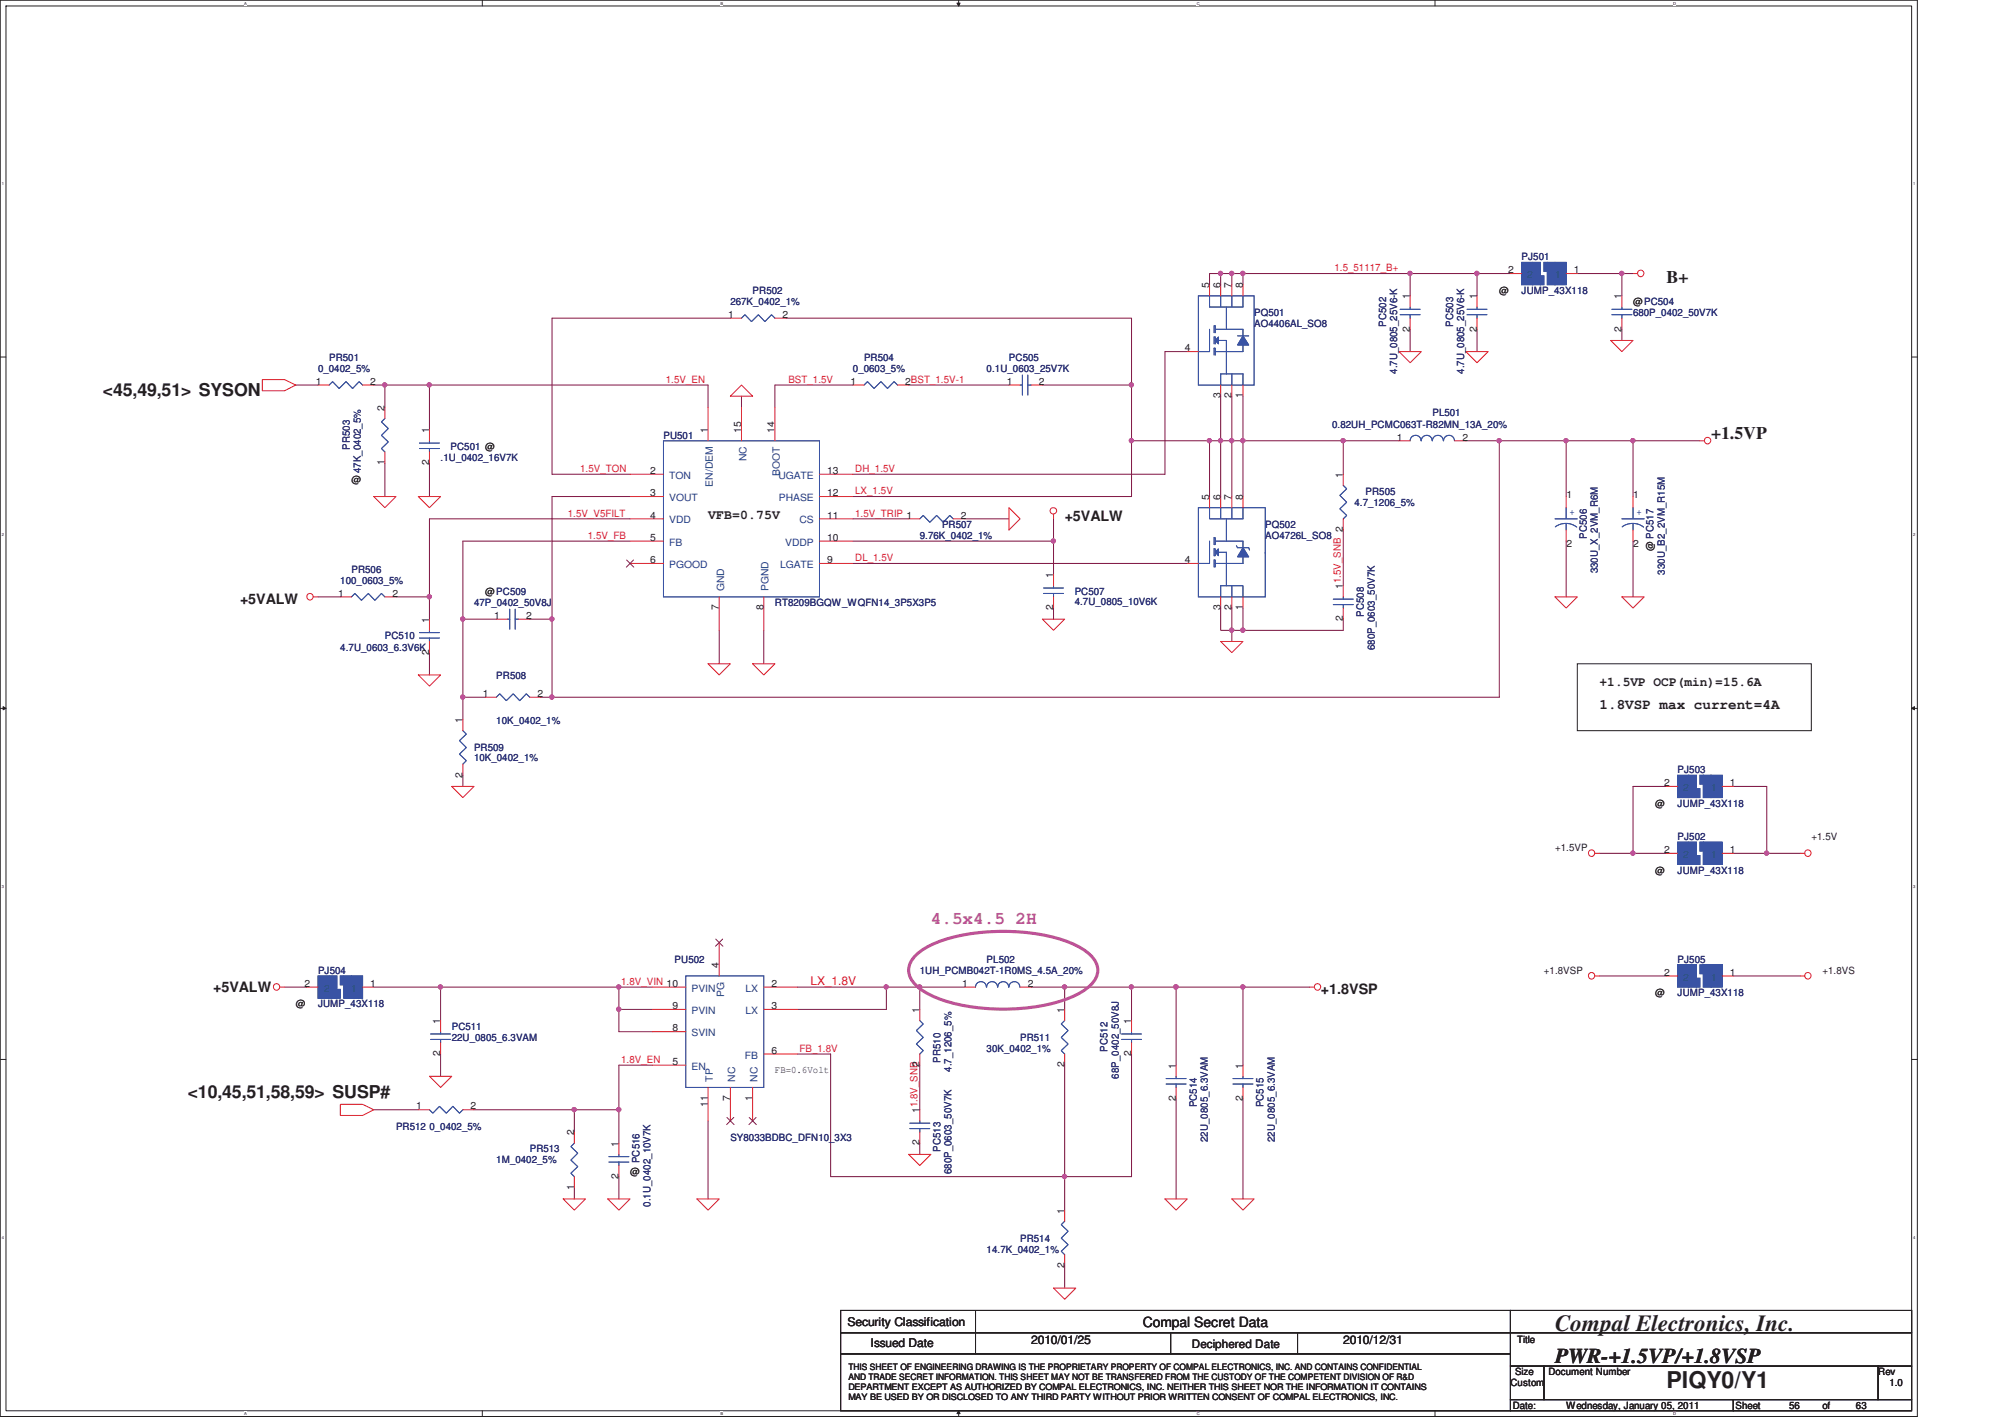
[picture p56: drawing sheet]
<svg xmlns="http://www.w3.org/2000/svg" width="297mm" height="210mm" viewBox="0 0 297 210" stroke-linecap="round" stroke-linejoin="round" font-family="sans-serif">
<defs><g id="words">
<g font-size="3.4" fill="#231f20">
<text x="230.4" y="197.1">Compal Electronics, Inc.</text>
<text x="246.9" y="205.5">PIQY0/Y1</text>
</g>
<text font-size="3.1" fill="#231f20" x="230.4" y="201.8">PWR-+1.5VP/+1.8VSP</text>
<g font-size="2.6" fill="#231f20">
<text x="246.9" y="41.9">B+</text>
<text x="15.2" y="58.6">&lt;45,49,51&gt; SYSON</text>
<text x="253.5" y="65">+1.5VP</text>
<text x="27.8" y="162.6">&lt;10,45,51,58,59&gt; SUSP#</text>
</g>
<text font-size="2.6" fill="#b9529f" x="137.9" y="136.8">4.5x4.5 2H</text>
<g font-size="2.1" fill="#231f20">
<text x="157.7" y="77.2">+5VALW</text>
<text x="35.6" y="89.4">+5VALW</text>
<text x="237" y="105">1.8VSP max current=4A</text>
<text x="31.6" y="146.9">+5VALW</text>
<text x="195.7" y="147.2">+1.8VSP</text>
<text x="169.3" y="196.5">Compal Secret Data</text>
</g>
<g font-size="1.9" fill="#231f20">
<text x="104.9" y="76.8">VFB=0.75V</text>
<text x="237" y="101.6">+1.5VP OCP(min)=15.6A</text>
</g>
<text font-size="1.8" fill="#ed2024" x="120.1" y="145.8">LX_1.8V</text>
<g font-size="1.8" fill="#231f20">
<text x="125.6" y="196.3">Security Classification</text>
<text x="129" y="199.5">Issued Date</text>
<text x="152.8" y="199">2010/01/25</text>
<text x="199" y="199">2010/12/31</text>
</g>
<text font-size="1.7" fill="#231f20" x="176.6" y="199.6">Deciphered Date</text>
<g font-size="1.5" fill="#ed2024">
<text x="197.7" y="40.2">1.5_51117_B+</text>
<text x="98.6" y="56.7">1.5V_EN</text>
<text x="116.8" y="56.7">BST_1.5V</text>
<text x="85.9" y="69.9">1.5V_TON</text>
<text x="126.7" y="69.9">DH_1.5V</text>
<text x="84.1" y="76.5">1.5V_V5FILT</text>
<text x="126.7" y="76.5">1.5V_TRIP 1</text>
<text x="126.7" y="73.2">LX_1.5V</text>
<text x="87.1" y="79.8">1.5V_FB</text>
<text x="126.7" y="83.1">DL_1.5V</text>
<text x="92" y="145.8">1.8V_VIN 10</text>
<text x="118.4" y="155.7">FB_1.8V</text>
<text x="92" y="157.4">1.8V_EN</text>
</g>
<g font-size="1.5" fill="#231f20">
<text x="223.4" y="40.5">2</text>
<text x="233.2" y="40.5">1</text>
<text x="107.9" y="47.1">1</text>
<text x="115.9" y="47.1">2</text>
<text x="179.2" y="42.7" transform="rotate(-90 179.2 42.7)">5</text>
<text x="180.8" y="42.7" transform="rotate(-90 180.8 42.7)">6</text>
<text x="182.5" y="42.7" transform="rotate(-90 182.5 42.7)">7</text>
<text x="184.1" y="42.7" transform="rotate(-90 184.1 42.7)">8</text>
<text x="208.9" y="44.3" transform="rotate(-90 208.9 44.3)">1</text>
<text x="218.8" y="44.3" transform="rotate(-90 218.8 44.3)">1</text>
<text x="222.1" y="43.5">@</text>
<text x="240.2" y="44.3" transform="rotate(-90 240.2 44.3)">1</text>
<text x="241.9" y="45.2">@PC504</text>
<text x="175.6" y="52">4</text>
<text x="208.9" y="49.1" transform="rotate(-90 208.9 49.1)">2</text>
<text x="218.8" y="49.1" transform="rotate(-90 218.8 49.1)">2</text>
<text x="240.2" y="49.1" transform="rotate(-90 240.2 49.1)">2</text>
<text x="46.8" y="57">1</text>
<text x="54.9" y="57">2</text>
<text x="126" y="57">1</text>
<text x="134.1" y="57">2BST_1.5V-1</text>
<text x="149.1" y="57">1</text>
<text x="153.9" y="57">2</text>
<text x="180.8" y="59" transform="rotate(-90 180.8 59)">3</text>
<text x="182.5" y="59" transform="rotate(-90 182.5 59)">2</text>
<text x="184.1" y="59" transform="rotate(-90 184.1 59)">1</text>
<text x="57" y="60.8" transform="rotate(-90 57 60.8)">2</text>
<text x="63.6" y="64.1" transform="rotate(-90 63.6 64.1)">1</text>
<text x="104.9" y="64.1" transform="rotate(-90 104.9 64.1)">1</text>
<text x="109.8" y="64.1" transform="rotate(-90 109.8 64.1)">15</text>
<text x="114.8" y="64.1" transform="rotate(-90 114.8 64.1)">14</text>
<text x="206.9" y="65.2">1</text>
<text x="216.7" y="65.2">2</text>
<text x="52.1" y="71.6">@</text>
<text x="57" y="68.9" transform="rotate(-90 57 68.9)">1</text>
<text x="63.6" y="68.9" transform="rotate(-90 63.6 68.9)">2</text>
<text x="96.3" y="70.2">2</text>
<text x="122.6" y="70.2">13</text>
<text x="199" y="70.7" transform="rotate(-90 199 70.7)">1</text>
<text x="96.3" y="73.5">3</text>
<text x="96.3" y="76.8">4</text>
<text x="122.6" y="73.5">12</text>
<text x="122.6" y="76.8">11</text>
<text x="142.4" y="76.8">2</text>
<text x="179.2" y="74" transform="rotate(-90 179.2 74)">5</text>
<text x="180.8" y="74" transform="rotate(-90 180.8 74)">6</text>
<text x="182.5" y="74" transform="rotate(-90 182.5 74)">7</text>
<text x="184.1" y="74" transform="rotate(-90 184.1 74)">8</text>
<text x="232.1" y="73.7">1</text>
<text x="242" y="73.7">1</text>
<text x="96.3" y="80.1">5</text>
<text x="96.3" y="83.4">6</text>
<text x="122.6" y="80.1">10</text>
<text x="122.6" y="83.4">9</text>
<text x="175.6" y="83.4">4</text>
<text x="232.1" y="81">2</text>
<text x="242" y="81">2</text>
<text x="245" y="81.6" transform="rotate(-90 245 81.6)">@ PC517</text>
<text x="50.1" y="88.3">1</text>
<text x="58.2" y="88.3">2</text>
<text x="71.9" y="88.1">@PC509</text>
<text x="156" y="85.6" transform="rotate(-90 156 85.6)">1</text>
<text x="199" y="87.2" transform="rotate(-90 199 87.2)">11.5V_SNB 2</text>
<text x="63.6" y="92.2" transform="rotate(-90 63.6 92.2)">1</text>
<text x="73.2" y="91.6">1</text>
<text x="78" y="91.6">2</text>
<text x="106.5" y="90.4" transform="rotate(-90 106.5 90.4)">7</text>
<text x="113.1" y="90.4" transform="rotate(-90 113.1 90.4)">8</text>
<text x="156" y="90.4" transform="rotate(-90 156 90.4)">2</text>
<text x="180.8" y="90.4" transform="rotate(-90 180.8 90.4)">3</text>
<text x="182.5" y="90.4" transform="rotate(-90 182.5 90.4)">2</text>
<text x="184.1" y="90.4" transform="rotate(-90 184.1 90.4)">1</text>
<text x="199" y="92" transform="rotate(-90 199 92)">2</text>
<text x="63.6" y="97" transform="rotate(-90 63.6 97)">2</text>
<text x="68.5" y="107.1" transform="rotate(-90 68.5 107.1)">1</text>
<text x="71.5" y="103.2">1</text>
<text x="79.6" y="103.2">2</text>
<text x="68.5" y="115.1" transform="rotate(-90 68.5 115.1)">2</text>
<text x="245.2" y="119.5">@</text>
<text x="246.5" y="116.4">2</text>
<text x="256.3" y="116.4">1</text>
<text x="268.3" y="124.4">+1.5V</text>
<text x="230.4" y="126.1">+1.5VP</text>
<text x="245.2" y="129.4">@</text>
<text x="246.5" y="126.3">2</text>
<text x="256.3" y="126.3">1</text>
<text x="106.5" y="143.4" transform="rotate(-90 106.5 143.4)">4</text>
<text x="43.8" y="149.2">@</text>
<text x="45.1" y="146.1">2</text>
<text x="54.9" y="146.1">1</text>
<text x="99.6" y="149.4">9</text>
<text x="114.3" y="149.4">3</text>
<text x="114.3" y="146.1">2</text>
<text x="136.2" y="150" transform="rotate(-90 136.2 150)">1</text>
<text x="142.5" y="146.1">1</text>
<text x="152.3" y="146.1">2</text>
<text x="157.7" y="150" transform="rotate(-90 157.7 150)">1</text>
<text x="228.7" y="144.2">+1.8VSP</text>
<text x="245.2" y="147.5">@</text>
<text x="246.5" y="144.5">2</text>
<text x="256.3" y="144.5">1</text>
<text x="270" y="144.2">+1.8VS</text>
<text x="65.2" y="151.6" transform="rotate(-90 65.2 151.6)">1</text>
<text x="99.6" y="152.7">8</text>
<text x="167.6" y="151.6" transform="rotate(-90 167.6 151.6)">1</text>
<text x="65.2" y="156.4" transform="rotate(-90 65.2 156.4)">2</text>
<text x="99.6" y="157.7">5</text>
<text x="114.3" y="156">6</text>
<text x="114.8" y="159">FB=0.6Volt</text>
<text x="136.2" y="158.1" transform="rotate(-90 136.2 158.1)">2</text>
<text x="157.7" y="158.1" transform="rotate(-90 157.7 158.1)">2</text>
<text x="167.6" y="156.4" transform="rotate(-90 167.6 156.4)">2</text>
<text x="174.2" y="158.2" transform="rotate(-90 174.2 158.2)">1</text>
<text x="184.1" y="158.2" transform="rotate(-90 184.1 158.2)">1</text>
<text x="61.6" y="164.3">1</text>
<text x="69.7" y="164.3">2</text>
<text x="104.9" y="163.9" transform="rotate(-90 104.9 163.9)">11</text>
<text x="108.2" y="163" transform="rotate(-90 108.2 163)">7</text>
<text x="111.5" y="163" transform="rotate(-90 111.5 163)">1</text>
<text x="136.2" y="164.8" transform="rotate(-90 136.2 164.8)">11.8V_SNB</text>
<text x="174.2" y="163" transform="rotate(-90 174.2 163)">2</text>
<text x="184.1" y="163" transform="rotate(-90 184.1 163)">2</text>
<text x="85" y="168.1" transform="rotate(-90 85 168.1)">2</text>
<text x="91.6" y="169.8" transform="rotate(-90 91.6 169.8)">1</text>
<text x="93.3" y="173.9">@</text>
<text x="136.2" y="169.6" transform="rotate(-90 136.2 169.6)">2</text>
<text x="85" y="176.2" transform="rotate(-90 85 176.2)">1</text>
<text x="91.6" y="174.6" transform="rotate(-90 91.6 174.6)">2</text>
<text x="157.7" y="179.7" transform="rotate(-90 157.7 179.7)">1</text>
<text x="157.7" y="187.8" transform="rotate(-90 157.7 187.8)">2</text>
<text x="224.4" y="203.7">Size</text>
<text x="224.7" y="198.9">Title</text>
<text x="229.4" y="203.7">Document Number</text>
<text x="278.3" y="203.7">Rev</text>
<text x="223.8" y="205.3">Custom</text>
<text x="224.1" y="208.6">Date:</text>
<text x="232" y="208.6">Wednesday, January 05, 2011</text>
<text x="257.1" y="208.6">Sheet</text>
<text x="265" y="208.6">56</text>
<text x="270" y="208.6">of</text>
<text x="275" y="208.6">63</text>
<text x="279.9" y="205.3">1.0</text>
</g>
<g font-size="1.5" fill="#282973">
<text x="225.4" y="38.6">PJ501</text>
<text x="108.2" y="45.2">267K_0402_1%</text>
<text x="111.5" y="43.5">PR502</text>
<text x="185.8" y="46.8">PQ501</text>
<text x="225.4" y="43.5">JUMP_43X118</text>
<text x="241.9" y="46.8">680P_0402_50V7K</text>
<text x="48.8" y="53.4">PR501</text>
<text x="128" y="53.4">PR504</text>
<text x="149.5" y="53.4">PC505</text>
<text x="185.8" y="48.5">AO4406AL_SO8</text>
<text x="205.4" y="48.4" transform="rotate(-90 205.4 48.4)">PC502</text>
<text x="215.3" y="48.4" transform="rotate(-90 215.3 48.4)">PC503</text>
<text x="47.1" y="55.1">0_0402_5%</text>
<text x="126.4" y="55.1">0_0603_5%</text>
<text x="146.2" y="55.1">0.1U_0603_25V7K</text>
<text x="207" y="55.4" transform="rotate(-90 207 55.4)">4.7U_0805_25V6-K</text>
<text x="216.9" y="55.4" transform="rotate(-90 216.9 55.4)">4.7U_0805_25V6-K</text>
<text x="98.3" y="65">PU501</text>
<text x="197.4" y="63.3">0.82UH_PCMC063T-R82MN_13A_20%</text>
<text x="212.2" y="61.7">PL501</text>
<text x="51.8" y="66.6" transform="rotate(-90 51.8 66.6)">PR503</text>
<text x="53.5" y="70.1" transform="rotate(-90 53.5 70.1)">47K_0402_5%</text>
<text x="65.3" y="68.3">.1U_0402_16V7K</text>
<text x="66.8" y="66.6">PC501 @</text>
<text x="200.7" y="74.9">4.7_1206_5%</text>
<text x="202.3" y="73.2">PR505</text>
<text x="136.3" y="79.8">9.76K_0402_1%</text>
<text x="139.6" y="78.2">PR507</text>
<text x="187.4" y="78.2">PQ502</text>
<text x="187.4" y="79.8">AO4726L_SO8</text>
<text x="235.1" y="79.8" transform="rotate(-90 235.1 79.8)">PC506</text>
<text x="50.4" y="86.4">100_0603_5%</text>
<text x="52.1" y="84.8">PR506</text>
<text x="70.2" y="89.7">47P_0402_50V8J</text>
<text x="114.8" y="89.7">RT8209BGQW_WQFN14_3P5X3P5</text>
<text x="159.2" y="88.1">PC507</text>
<text x="159.2" y="89.6">4.7U_0805_10V6K</text>
<text x="236.7" y="84.9" transform="rotate(-90 236.7 84.9)">330U_X_2VM_R6M</text>
<text x="246.6" y="85.1" transform="rotate(-90 246.6 85.1)">330U_B2_2VM_R15M</text>
<text x="57" y="94.7">PC510</text>
<text x="202.1" y="91.4" transform="rotate(-90 202.1 91.4)">PC508</text>
<text x="50.4" y="96.3">4.7U_0603_6.3V6K</text>
<text x="73.5" y="100.5">PR508</text>
<text x="203.7" y="96.3" transform="rotate(-90 203.7 96.3)">680P_0603_50V7K</text>
<text x="73.5" y="107.2">10K_0402_1%</text>
<text x="70.2" y="111.2">PR509</text>
<text x="70.2" y="112.7">10K_0402_1%</text>
<text x="248.5" y="114.5">PJ503</text>
<text x="248.5" y="119.5">JUMP_43X118</text>
<text x="248.5" y="124.4">PJ502</text>
<text x="248.5" y="129.4">JUMP_43X118</text>
<text x="99.9" y="142.6">PU502</text>
<text x="146.2" y="142.6">PL502</text>
<text x="248.5" y="142.6">PJ505</text>
<text x="47.1" y="144.2">PJ504</text>
<text x="47.1" y="149.2">JUMP_43X118</text>
<text x="136.3" y="144.2">1UH_PCMB042T-1R0MS_4.5A_20%</text>
<text x="248.5" y="147.5">JUMP_43X118</text>
<text x="66.9" y="152.5">PC511</text>
<text x="66.9" y="154.1">22U_0805_6.3VAM</text>
<text x="146.2" y="155.8">30K_0402_1%</text>
<text x="151.1" y="154.1">PR511</text>
<text x="164.1" y="155.7" transform="rotate(-90 164.1 155.7)">PC512</text>
<text x="139.3" y="157.4" transform="rotate(-90 139.3 157.4)">PR510</text>
<text x="141" y="158.7" transform="rotate(-90 141 158.7)">4.7_1206_5%</text>
<text x="165.7" y="159.7" transform="rotate(-90 165.7 159.7)">68P_0402_50V8J</text>
<text x="58.7" y="167.3">PR512 0_0402_5%</text>
<text x="177.3" y="164" transform="rotate(-90 177.3 164)">PC514</text>
<text x="187.2" y="164" transform="rotate(-90 187.2 164)">PC515</text>
<text x="73.5" y="172.3">1M_0402_5%</text>
<text x="78.5" y="170.6">PR513</text>
<text x="94.7" y="172.3" transform="rotate(-90 94.7 172.3)">PC516</text>
<text x="108.2" y="169">SY8033BDBC_DFN10_3X3</text>
<text x="139.3" y="170.6" transform="rotate(-90 139.3 170.6)">PC513</text>
<text x="141" y="173.9" transform="rotate(-90 141 173.9)">680P_0603_50V7K</text>
<text x="178.9" y="169.1" transform="rotate(-90 178.9 169.1)">22U_0805_6.3VAM</text>
<text x="188.8" y="169.1" transform="rotate(-90 188.8 169.1)">22U_0805_6.3VAM</text>
<text x="96.4" y="178.7" transform="rotate(-90 96.4 178.7)">0.1U_0402_10V7K</text>
<text x="146.2" y="185.5">14.7K_0402_1%</text>
<text x="151.1" y="183.9">PR514</text>
</g>
<g font-size="1.5" fill="#1d437e">
<text x="99.1" y="70.9">TON</text>
<text x="110.6" y="68.3" transform="rotate(-90 110.6 68.3)">NC</text>
<text x="115.3" y="70.9">UGATE</text>
<text x="115.5" y="70.4" transform="rotate(-90 115.5 70.4)">BOOT</text>
<text x="99.1" y="74.2">VOUT</text>
<text x="99.1" y="77.5">VDD</text>
<text x="105.6" y="72" transform="rotate(-90 105.6 72)">EN/DEM</text>
<text x="115.4" y="74.2">PHASE</text>
<text x="118.4" y="77.5">CS</text>
<text x="99.1" y="80.8">FB</text>
<text x="116.3" y="80.8">VDDP</text>
<text x="99.1" y="84.1">PGOOD</text>
<text x="107.3" y="87.5" transform="rotate(-90 107.3 87.5)">GND</text>
<text x="113.9" y="87.5" transform="rotate(-90 113.9 87.5)">PGND</text>
<text x="115.6" y="84.1">LGATE</text>
<text x="102.4" y="146.9">PVIN</text>
<text x="107.3" y="147.6" transform="rotate(-90 107.3 147.6)">PG</text>
<text x="110.4" y="146.9">LX</text>
<text x="102.4" y="153.5">SVIN</text>
<text x="102.4" y="150.2">PVIN</text>
<text x="110.4" y="150.2">LX</text>
<text x="102.4" y="158.4">EN</text>
<text x="105.6" y="160.2" transform="rotate(-90 105.6 160.2)">TP</text>
<text x="108.9" y="160.2" transform="rotate(-90 108.9 160.2)">NC</text>
<text x="110.4" y="156.8">FB</text>
<text x="112.2" y="160.2" transform="rotate(-90 112.2 160.2)">NC</text>
</g>
<g font-size="1.5" fill="#3953a4">
<text x="232.5" y="76.2">+</text>
<text x="242.4" y="76.2">+</text>
</g>
<g font-size="1.3" fill="#231f20">
<text x="125.7" y="202.8">THIS SHEET OF ENGINEERING DRAWING IS THE PROPRIETARY PROPERTY OF COMPAL ELECTRONICS, INC. AND CONTAINS CONFIDENTIAL</text>
<text x="125.7" y="204.3">AND TRADE SECRET INFORMATION. THIS SHEET MAY NOT BE TRANSFERED FROM THE CUSTODY OF THE COMPETENT DIVISION OF R&amp;D</text>
<text x="125.7" y="205.9">DEPARTMENT EXCEPT AS AUTHORIZED BY COMPAL ELECTRONICS, INC. NEITHER THIS SHEET NOR THE INFORMATION IT CONTAINS</text>
<text x="125.7" y="207.4">MAY BE USED BY OR DISCLOSED TO ANY THIRD PARTY WITHOUT PRIOR WRITTEN CONSENT OF COMPAL ELECTRONICS, INC.</text>
</g>
<g font-size=".6" fill="#231f20">
<text x="36.1" y=".7">A</text>
<text x="106.7" y=".7">B</text>
<text x="177.3" y=".7">C</text>
<text x="247.9" y=".7">D</text>
<text x=".3" y="27.4">1</text>
<text x="283.4" y="27.4">1</text>
<text x=".3" y="79.4">2</text>
<text x="283.4" y="79.4">2</text>
<text x=".3" y="131.4">3</text>
<text x="283.4" y="131.4">3</text>
<text x=".3" y="183.4">4</text>
<text x="283.4" y="183.4">4</text>
<text x="36.1" y="209.5">A</text>
<text x="106.7" y="209.5">B</text>
<text x="177.3" y="209.5">C</text>
<text x="247.9" y="209.5">D</text>
</g>
</g></defs>
<path d="M0 0h284.1v209.8h-284.1zM.9 .9h282.3v208h-282.3z" fill="none" stroke="#231f20" stroke-width=".15"/>
<g fill="#fff">
<path d="M36.1 .1h.4v.7h-.4z"/>
<path d="M36.1 209h.4v.7h-.4z"/>
</g>
<path d="M71.5 0v.9M71.5 208.9v.9" fill="none" stroke="#231f20" stroke-width=".15"/>
<g fill="#fff">
<path d="M106.7 .1h.4v.7h-.4z"/>
<path d="M106.7 209h.4v.7h-.4z"/>
</g>
<path d="M142 0v.9M142 208.9v.9" fill="none" stroke="#231f20" stroke-width=".15"/>
<path d="M141.8 .5h.4l-.2 .4z" fill="#231f20"/>
<path d="M141.8 .5h.4l-.2 .4z" fill="none" stroke="#231f20" stroke-width=".15"/>
<path d="M142 208.9l.2 .4h-.4z" fill="#231f20"/>
<path d="M142 208.9l.2 .4h-.4z" fill="none" stroke="#231f20" stroke-width=".15"/>
<g fill="#fff">
<path d="M177.3 .1h.4v.7h-.4z"/>
<path d="M177.3 209h.4v.7h-.4z"/>
</g>
<path d="M212.6 0v.9M212.6 208.9v.9" fill="none" stroke="#231f20" stroke-width=".15"/>
<g fill="#fff">
<path d="M247.9 .1h.3v.7h-.3z"/>
<path d="M247.9 209h.3v.7h-.3z"/>
<path d="M.3 26.9h.2v.7h-.2z"/>
<path d="M283.4 26.9h.3v.7h-.3z"/>
<path d="M.3 78.9h.2v.6h-.2z"/>
<path d="M283.4 78.9h.3v.6h-.3z"/>
</g>
<path d="M0 52.9h.9M283.2 52.9h.9" fill="none" stroke="#231f20" stroke-width=".15"/>
<g fill="#fff">
<path d="M.3 130.9h.2v.7h-.2z"/>
<path d="M283.4 130.9h.3v.7h-.3z"/>
</g>
<path d="M0 104.9h.9M283.2 104.9h.9" fill="none" stroke="#231f20" stroke-width=".15"/>
<path d="M.5 104.6l.4 .3-.4 .2z" fill="#231f20"/>
<path d="M.5 104.6l.4 .3-.4 .2z" fill="none" stroke="#231f20" stroke-width=".15"/>
<path d="M283.2 104.9l.4-.3v.5z" fill="#231f20"/>
<path d="M283.2 104.9l.4-.3v.5z" fill="none" stroke="#231f20" stroke-width=".15"/>
<g fill="#fff">
<path d="M.3 182.9h.2v.7h-.2z"/>
<path d="M283.4 182.9h.3v.7h-.3z"/>
</g>
<path d="M0 156.9h.9M283.2 156.9h.9" fill="none" stroke="#231f20" stroke-width=".15"/>
<path d="M182.5 93.3v1.7" fill="none" stroke="#7f1442" stroke-width=".15"/>
<circle cx="182.5" cy="93.3" r=".32" fill="#b9529f"/>
<circle cx="182.5" cy="93.3" r=".32" fill="none" stroke="#b9529f" stroke-width=".15"/>
<path d="M172.6 52.1h3.3M180.8 40.5v1.7M208.9 40.5h9.9M180.8 90v3.3h3.3" fill="none" stroke="#7f1442" stroke-width=".15"/>
<circle cx="218.8" cy="40.5" r=".32" fill="#b9529f"/>
<circle cx="218.8" cy="40.5" r=".32" fill="none" stroke="#b9529f" stroke-width=".15"/>
<circle cx="208.9" cy="40.5" r=".32" fill="#b9529f"/>
<circle cx="208.9" cy="40.5" r=".32" fill="none" stroke="#b9529f" stroke-width=".15"/>
<path d="M180.8 65.3h1.7" fill="none" stroke="#7f1442" stroke-width=".15"/>
<circle cx="180.8" cy="65.2" r=".32" fill="#b9529f"/>
<circle cx="180.8" cy="65.2" r=".32" fill="none" stroke="#b9529f" stroke-width=".15"/>
<path d="M134.6 57h14.9M172.6 52.1v18.1M81.8 73.5h11.5M126.4 76.8h8.2M232 65.3v8.2M93.3 80.1h-24.7v11.6M106.5 93.3v5M113.2 93.3v5M156.1 90v1.7M232 80.1v8.3M81.8 103.2h140.3" fill="none" stroke="#7f1442" stroke-width=".15"/>
<circle cx="81.8" cy="103.2" r=".32" fill="#b9529f"/>
<circle cx="81.8" cy="103.2" r=".32" fill="none" stroke="#b9529f" stroke-width=".15"/>
<path d="M108.2 47.1h-26.4v23.1h11.5M154.4 57h13.2M167.6 65.3v8.2h-41.2M71.9 103.2h-3.3v3.3" fill="none" stroke="#7f1442" stroke-width=".15"/>
<circle cx="68.6" cy="103.2" r=".32" fill="#b9529f"/>
<circle cx="68.6" cy="103.2" r=".32" fill="none" stroke="#b9529f" stroke-width=".15"/>
<path d="M63.6 96.6v3.3M63.6 88.4v3.3" fill="none" stroke="#7f1442" stroke-width=".15"/>
<circle cx="63.6" cy="88.4" r=".32" fill="#b9529f"/>
<circle cx="63.6" cy="88.4" r=".32" fill="none" stroke="#b9529f" stroke-width=".15"/>
<path d="M63.6 57h41.3M218.8 40.5v3.3M218.8 48.8v3.3M240.3 40.5h1.6M81.8 73.5v18.2h-3.3M93.3 76.8h-29.7v11.6h-4.9M126.4 70.2h46.2M47.1 88.4h3.3M68.6 91.7h4.9M156.1 80.1v5" fill="none" stroke="#7f1442" stroke-width=".15"/>
<circle cx="63.6" cy="57" r=".32" fill="#b9529f"/>
<circle cx="63.6" cy="57" r=".32" fill="none" stroke="#b9529f" stroke-width=".15"/>
<path d="M43.8 57h3.3M63.6 57v6.6M199 65.3h8.3" fill="none" stroke="#7f1442" stroke-width=".15"/>
<circle cx="199" cy="65.2" r=".32" fill="#b9529f"/>
<circle cx="199" cy="65.2" r=".32" fill="none" stroke="#b9529f" stroke-width=".15"/>
<path d="M156.1 76.8v3.3M217.2 65.3h14.8" fill="none" stroke="#7f1442" stroke-width=".15"/>
<circle cx="232" cy="65.2" r=".32" fill="#b9529f"/>
<circle cx="232" cy="65.2" r=".32" fill="none" stroke="#b9529f" stroke-width=".15"/>
<path d="M222.1 65.3v37.9" fill="none" stroke="#7f1442" stroke-width=".15"/>
<circle cx="222.1" cy="65.2" r=".32" fill="#b9529f"/>
<circle cx="222.1" cy="65.2" r=".32" fill="none" stroke="#b9529f" stroke-width=".15"/>
<path d="M57 57h6.6M104.9 57v3.3M109.9 58.7v1.6M114.8 57v3.3M63.6 68.6v4.9M126.4 80.1h29.7" fill="none" stroke="#7f1442" stroke-width=".15"/>
<circle cx="156.1" cy="80.1" r=".32" fill="#b9529f"/>
<circle cx="156.1" cy="80.1" r=".32" fill="none" stroke="#b9529f" stroke-width=".15"/>
<path d="M68.6 91.7v11.5" fill="none" stroke="#7f1442" stroke-width=".15"/>
<circle cx="68.6" cy="91.7" r=".32" fill="#b9529f"/>
<circle cx="68.6" cy="91.7" r=".32" fill="none" stroke="#b9529f" stroke-width=".15"/>
<path d="M81.8 91.7v11.5" fill="none" stroke="#7f1442" stroke-width=".15"/>
<circle cx="81.8" cy="91.7" r=".32" fill="#b9529f"/>
<circle cx="81.8" cy="91.7" r=".32" fill="none" stroke="#b9529f" stroke-width=".15"/>
<path d="M114.8 57h11.6M142.9 76.8h6.6M167.6 65.3h11.6M126.4 83.4h49.5" fill="none" stroke="#7f1442" stroke-width=".15"/>
<circle cx="167.6" cy="65.2" r=".32" fill="#b9529f"/>
<circle cx="167.6" cy="65.2" r=".32" fill="none" stroke="#b9529f" stroke-width=".15"/>
<path d="M182.5 65.3h1.6" fill="none" stroke="#7f1442" stroke-width=".15"/>
<circle cx="182.5" cy="65.2" r=".32" fill="#b9529f"/>
<circle cx="182.5" cy="65.2" r=".32" fill="none" stroke="#b9529f" stroke-width=".15"/>
<path d="M184.1 65.3h14.9v4.9" fill="none" stroke="#7f1442" stroke-width=".15"/>
<circle cx="184.1" cy="65.2" r=".32" fill="#b9529f"/>
<circle cx="184.1" cy="65.2" r=".32" fill="none" stroke="#b9529f" stroke-width=".15"/>
<path d="M199 78.5v8.2M199 91.7v1.6h-14.9" fill="none" stroke="#7f1442" stroke-width=".15"/>
<circle cx="184.1" cy="93.3" r=".32" fill="#b9529f"/>
<circle cx="184.1" cy="93.3" r=".32" fill="none" stroke="#b9529f" stroke-width=".15"/>
<path d="M180.8 58.7v14.8M240.3 40.5v3.3M240.3 48.8v1.6M68.6 114.8v1.7M80.1 103.2h1.7M65.3 156.1v3.3M65.3 146.2v4.9M91.7 152.8h4.9M118.1 156.1h5v18.1" fill="none" stroke="#7f1442" stroke-width=".15"/>
<circle cx="65.2" cy="146.1" r=".32" fill="#b9529f"/>
<circle cx="65.2" cy="146.1" r=".32" fill="none" stroke="#b9529f" stroke-width=".15"/>
<path d="M55.4 146.2h36.3M152.8 146.2h4.9M123.1 174.2h34.6v5" fill="none" stroke="#7f1442" stroke-width=".15"/>
<circle cx="157.7" cy="174.2" r=".32" fill="#b9529f"/>
<circle cx="157.7" cy="174.2" r=".32" fill="none" stroke="#b9529f" stroke-width=".15"/>
<path d="M157.7 146.2h9.9v4.9" fill="none" stroke="#7f1442" stroke-width=".15"/>
<circle cx="157.7" cy="146.1" r=".32" fill="#b9529f"/>
<circle cx="157.7" cy="146.1" r=".32" fill="none" stroke="#b9529f" stroke-width=".15"/>
<path d="M167.6 156.1v18.1h-9.9M167.6 146.2h6.6" fill="none" stroke="#7f1442" stroke-width=".15"/>
<circle cx="174.2" cy="146.1" r=".32" fill="#b9529f"/>
<circle cx="174.2" cy="146.1" r=".32" fill="none" stroke="#b9529f" stroke-width=".15"/>
<circle cx="167.6" cy="146.1" r=".32" fill="#b9529f"/>
<circle cx="167.6" cy="146.1" r=".32" fill="none" stroke="#b9529f" stroke-width=".15"/>
<path d="M91.7 146.2v3.3M91.7 149.5v3.3M91.7 149.5h4.9" fill="none" stroke="#7f1442" stroke-width=".15"/>
<circle cx="91.7" cy="149.4" r=".32" fill="#b9529f"/>
<circle cx="91.7" cy="149.4" r=".32" fill="none" stroke="#b9529f" stroke-width=".15"/>
<path d="M118.1 146.2h13.2v3.3h-13.2" fill="none" stroke="#7f1442" stroke-width=".15"/>
<circle cx="131.3" cy="146.1" r=".32" fill="#b9529f"/>
<circle cx="131.3" cy="146.1" r=".32" fill="none" stroke="#b9529f" stroke-width=".15"/>
<path d="M136.3 146.2h6.6" fill="none" stroke="#7f1442" stroke-width=".15"/>
<circle cx="136.2" cy="146.1" r=".32" fill="#b9529f"/>
<circle cx="136.2" cy="146.1" r=".32" fill="none" stroke="#b9529f" stroke-width=".15"/>
<path d="M157.7 146.2v3.3M174.2 146.2v11.5M174.2 162.7v14.8M157.7 187.4v3.4" fill="none" stroke="#7f1442" stroke-width=".15"/>
<circle cx="174.2" cy="146.1" r=".32" fill="#b9529f"/>
<circle cx="174.2" cy="146.1" r=".32" fill="none" stroke="#b9529f" stroke-width=".15"/>
<path d="M174.2 146.2h9.9v11.5M184.1 162.7v14.8" fill="none" stroke="#7f1442" stroke-width=".15"/>
<circle cx="184.1" cy="146.1" r=".32" fill="#b9529f"/>
<circle cx="184.1" cy="146.1" r=".32" fill="none" stroke="#b9529f" stroke-width=".15"/>
<path d="M85.1 164.3h6.6" fill="none" stroke="#7f1442" stroke-width=".15"/>
<circle cx="91.7" cy="164.3" r=".32" fill="#b9529f"/>
<circle cx="91.7" cy="164.3" r=".32" fill="none" stroke="#b9529f" stroke-width=".15"/>
<path d="M91.7 146.2h4.9M96.6 157.7h-4.9v11.6M55.4 164.3h6.6M91.7 174.2v3.3" fill="none" stroke="#7f1442" stroke-width=".15"/>
<circle cx="91.7" cy="146.1" r=".32" fill="#b9529f"/>
<circle cx="91.7" cy="146.1" r=".32" fill="none" stroke="#b9529f" stroke-width=".15"/>
<path d="M42.2 146.2h3.3M131.3 146.2h5v3.3M136.3 157.7v6.6M157.7 157.7v16.5M85.1 164.3v3.3M104.9 166v11.5M136.3 169.3v1.6" fill="none" stroke="#7f1442" stroke-width=".15"/>
<circle cx="85.1" cy="164.3" r=".32" fill="#b9529f"/>
<circle cx="85.1" cy="164.3" r=".32" fill="none" stroke="#b9529f" stroke-width=".15"/>
<path d="M208.9 48.8v3.3M208.9 40.5v3.3M232 65.3h9.9M184.1 146.2h10M70.2 164.3h14.9M85.1 175.9v1.6" fill="none" stroke="#7f1442" stroke-width=".15"/>
<circle cx="241.9" cy="65.2" r=".32" fill="#b9529f"/>
<circle cx="241.9" cy="65.2" r=".32" fill="none" stroke="#b9529f" stroke-width=".15"/>
<path d="M57 57v3.3" fill="none" stroke="#7f1442" stroke-width=".15"/>
<circle cx="57" cy="57" r=".32" fill="#b9529f"/>
<circle cx="57" cy="57" r=".32" fill="none" stroke="#b9529f" stroke-width=".15"/>
<path d="M55.4 57h1.6M57 68.6v4.9M179.2 65.3h1.6" fill="none" stroke="#7f1442" stroke-width=".15"/>
<circle cx="179.2" cy="65.2" r=".32" fill="#b9529f"/>
<circle cx="179.2" cy="65.2" r=".32" fill="none" stroke="#b9529f" stroke-width=".15"/>
<path d="M184.1 40.5h24.8" fill="none" stroke="#7f1442" stroke-width=".15"/>
<circle cx="184.1" cy="40.5" r=".32" fill="#b9529f"/>
<circle cx="184.1" cy="40.5" r=".32" fill="none" stroke="#b9529f" stroke-width=".15"/>
<path d="M218.8 40.5h5M233.7 40.5h6.6" fill="none" stroke="#7f1442" stroke-width=".15"/>
<circle cx="240.3" cy="40.5" r=".32" fill="#b9529f"/>
<circle cx="240.3" cy="40.5" r=".32" fill="none" stroke="#b9529f" stroke-width=".15"/>
<path d="M179.2 42.2v-1.7h3.3v1.7M182.5 58.7v14.8M184.1 58.7v14.8M179.2 65.3v8.2M182.5 90v3.3M184.1 90v3.3M241.9 126.4h5M261.7 126.4h5M237 144.5h9.9M256.8 144.5h9.9" fill="none" stroke="#7f1442" stroke-width=".15"/>
<circle cx="180.8" cy="40.5" r=".32" fill="#b9529f"/>
<circle cx="180.8" cy="40.5" r=".32" fill="none" stroke="#b9529f" stroke-width=".15"/>
<path d="M182.5 40.5h1.6v1.7" fill="none" stroke="#7f1442" stroke-width=".15"/>
<circle cx="182.5" cy="40.5" r=".32" fill="#b9529f"/>
<circle cx="182.5" cy="40.5" r=".32" fill="none" stroke="#b9529f" stroke-width=".15"/>
<path d="M167.6 57v8.3" fill="none" stroke="#7f1442" stroke-width=".15"/>
<circle cx="167.6" cy="57" r=".32" fill="#b9529f"/>
<circle cx="167.6" cy="57" r=".32" fill="none" stroke="#b9529f" stroke-width=".15"/>
<path d="M116.5 47.1h51.1v9.9M251.8 65.3h-9.9v8.2M241.9 80.1v8.3M246.9 116.5h-5v9.9" fill="none" stroke="#7f1442" stroke-width=".15"/>
<circle cx="241.9" cy="126.3" r=".32" fill="#b9529f"/>
<circle cx="241.9" cy="126.3" r=".32" fill="none" stroke="#b9529f" stroke-width=".15"/>
<path d="M256.8 116.5h4.9v9.9" fill="none" stroke="#7f1442" stroke-width=".15"/>
<circle cx="261.7" cy="126.3" r=".32" fill="#b9529f"/>
<circle cx="261.7" cy="126.3" r=".32" fill="none" stroke="#b9529f" stroke-width=".15"/>
<path d="M237 126.4h4.9M256.8 126.4h4.9" fill="none" stroke="#7f1442" stroke-width=".15"/>
<g fill="none" stroke="#ed2024" stroke-width=".15">
<path d="M38.9 56.2h3.3l1.6 .8-1.6 .9h-3.3zM108.2 58.7l1.7-1.7 1.6 1.7zM207.3 52.1h3.3l-1.7 1.6zM217.2 52.1h3.3l-1.7 1.6zM238.6 50.4h3.3l-1.6 1.7zM241.9 40.5h.7M55.4 73.5h3.3l-1.7 1.7zM62 73.5h3.3l-1.7 1.7zM149.5 75.2l1.6 1.6-1.6 1.7zM156.1 76.2v.6M251.8 65.3h.7M46.4 88.4h.7"/>
<path d="M62 99.9h3.3l-1.7 1.7zM104.9 98.3h3.3l-1.7 1.6zM111.5 98.3h3.3l-1.6 1.6zM154.4 91.7h3.3l-1.6 1.6zM180.8 95h3.3l-1.6 1.6zM230.4 88.4h3.3l-1.7 1.6zM240.3 88.4h3.3l-1.7 1.6zM66.9 116.5h3.3l-1.6 1.6zM106.5 139.6v4.9M236.3 126.4h.7M266.7 126.4h.7M41.5 146.2h.7"/>
<path d="M63.6 159.4h3.3l-1.6 1.6zM96.6 157.7h5M96.6 149.5h5M96.6 152.8h5M96.6 146.2h5M113.2 149.5h4.9M113.2 156.1h4.9M113.2 146.2h4.9M167.6 151.1v1.7M167.6 154.4v1.7M194.1 146.2h.6M236.3 144.5h.7"/>
<path d="M266.7 144.5h.7M50.4 163.5h3.3l1.7 .8-1.7 .9h-3.3zM83.4 177.5h3.3l-1.6 1.7zM90 177.5h3.3l-1.6 1.7zM103.2 177.5h3.3l-1.6 1.7zM104.9 161v5M108.2 161v5M111.5 161v5M134.6 170.9h3.3l-1.6 1.7zM172.6 177.5h3.3l-1.7 1.7zM182.5 177.5h3.3l-1.7 1.7zM156.1 190.8h3.3l-1.7 1.6z"/>
<circle cx="243.1" cy="40.5" r=".48"/>
<circle cx="156.1" cy="75.6" r=".48"/>
<circle cx="253" cy="65.2" r=".48"/>
<circle cx="45.9" cy="88.4" r=".48"/>
<circle cx="235.8" cy="126.3" r=".48"/>
<circle cx="267.8" cy="126.3" r=".48"/>
<circle cx="41" cy="146.1" r=".48"/>
<circle cx="195.2" cy="146.1" r=".48"/>
<circle cx="235.8" cy="144.5" r=".48"/>
<circle cx="267.8" cy="144.5" r=".48"/>
</g>
<g fill="none" stroke="#231f20" stroke-width=".15">
<path d="M233.7 98.3h34.6v9.9h-34.6zM124.5 194.1h99.3v3.3h-99.3zM124.5 197.4h99.3v3.1h-99.3zM144.5 194.1v6.4M173.4 197.4v3.1M192.2 197.4v3.1M223.8 194.1h59.4v3.3h-59.4zM223.8 197.4h59.4v4.9h-59.4zM124.5 200.5h99.3v8.4h-99.3zM223.8 202.3h4.9v5h-4.9zM223.8 207.3h33v1.6h-33zM228.7 202.3h49.6v5h-49.6z"/>
<path d="M256.8 207.3h26.4v1.6h-26.4zM278.3 202.3h4.9v5h-4.9z"/>
</g>
<path d="M135.6 141.6a12.9 12.9 0 0 1 6.4-3 31.2 31.2 0 0 1 15.9 .8 8.7 8.7 0 0 1 4.3 2.8 2.69 2.69 0 0 1-.5 3.6 13.1 13.1 0 0 1-6.5 3 30.9 30.9 0 0 1-15.9-.8 8.8 8.8 0 0 1-4.3-2.9 2.71 2.71 0 0 1 .6-3.5z" fill="none" stroke="#b9529f" stroke-width=".47"/>
<path d="M101.6 144.5h11.6v16.5h-11.6zM166.2 153.9h2.9M166.2 153.1h2.9M167.6 152.8v.3M167.6 153.9v.5" fill="none" stroke="#3953a4" stroke-width=".15"/>
<path d="M106 139.1l1.1 1M107.1 139.1l-1.1 1M107.7 165.5l1.1 1M108.7 165.5l-1.1 1M111 165.5l1.1 1M112 165.5l-1 1" fill="none" stroke="#7f421c" stroke-width=".15"/>
<path d="M253.5 124.7h1.6v3.3h-1.6z" fill="#3953a4"/>
<path d="M253.5 124.7h1.6v3.3h-1.6z" fill="none" stroke="#3953a4" stroke-width=".15"/>
<path d="M252.3 124.7h1.2v3.3h-1.2z" fill="#3953a4"/>
<path d="M252.3 124.7h1.2v3.3h-1.2z" fill="none" stroke="#3953a4" stroke-width=".15"/>
<path d="M251.8 124.7h.5v1.3h-.5z" fill="#3953a4"/>
<path d="M251.8 124.7h.5v1.3h-.5z" fill="none" stroke="#3953a4" stroke-width=".15"/>
<path d="M251.3 126.7h.5v1.3h-.5z" fill="#3953a4"/>
<path d="M251.3 126.7h.5v1.3h-.5z" fill="none" stroke="#3953a4" stroke-width=".15"/>
<path d="M250.2 124.7h1.1v3.3h-1.1z" fill="#3953a4"/>
<path d="M250.2 124.7h1.1v3.3h-1.1z" fill="none" stroke="#3953a4" stroke-width=".15"/>
<path d="M248.5 124.7h1.7v3.3h-1.7z" fill="#3953a4"/>
<path d="M248.5 124.7h1.7v3.3h-1.7z" fill="none" stroke="#3953a4" stroke-width=".15"/>
<path d="M253.5 124.7h1.6v3.3h-1.6z" fill="#3953a4"/>
<path d="M253.5 124.7h1.6v3.3h-1.6z" fill="none" stroke="#3953a4" stroke-width=".15"/>
<path d="M252.3 124.7h1.2v3.3h-1.2z" fill="#3953a4"/>
<path d="M252.3 124.7h1.2v3.3h-1.2z" fill="none" stroke="#3953a4" stroke-width=".15"/>
<path d="M251.8 124.7h.5v1.3h-.5z" fill="#3953a4"/>
<path d="M251.8 124.7h.5v1.3h-.5z" fill="none" stroke="#3953a4" stroke-width=".15"/>
<path d="M251.3 126.7h.5v1.3h-.5z" fill="#3953a4"/>
<path d="M251.3 126.7h.5v1.3h-.5z" fill="none" stroke="#3953a4" stroke-width=".15"/>
<path d="M250.2 124.7h1.1v3.3h-1.1z" fill="#3953a4"/>
<path d="M250.2 124.7h1.1v3.3h-1.1z" fill="none" stroke="#3953a4" stroke-width=".15"/>
<path d="M248.5 124.7h1.7v3.3h-1.7z" fill="#3953a4"/>
<path d="M248.5 124.7h1.7v3.3h-1.7zM157.7 180.8l-.5 .6 1 .9-1 1 1 1-1 1 .5 .5" fill="none" stroke="#3953a4" stroke-width=".15"/>
<path d="M246.9 126.4h1.6M255.1 126.4h1.7M157.7 179.2v1.6M157.7 185.8v1.6" fill="none" stroke="#ed2024" stroke-width=".15"/>
<path d="M230.4 38.9h1.6v3.3h-1.6z" fill="#3953a4"/>
<path d="M230.4 38.9h1.6v3.3h-1.6z" fill="none" stroke="#3953a4" stroke-width=".15"/>
<path d="M229.2 38.9h1.2v3.3h-1.2z" fill="#3953a4"/>
<path d="M229.2 38.9h1.2v3.3h-1.2z" fill="none" stroke="#3953a4" stroke-width=".15"/>
<path d="M228.7 38.9h.5v1.3h-.5z" fill="#3953a4"/>
<path d="M228.7 38.9h.5v1.3h-.5z" fill="none" stroke="#3953a4" stroke-width=".15"/>
<path d="M228.2 40.8h.5v1.4h-.5z" fill="#3953a4"/>
<path d="M228.2 40.8h.5v1.4h-.5z" fill="none" stroke="#3953a4" stroke-width=".15"/>
<path d="M227.1 38.9h1.1v3.3h-1.1z" fill="#3953a4"/>
<path d="M227.1 38.9h1.1v3.3h-1.1z" fill="none" stroke="#3953a4" stroke-width=".15"/>
<path d="M225.4 38.9h1.7v3.3h-1.7z" fill="#3953a4"/>
<path d="M225.4 38.9h1.7v3.3h-1.7z" fill="none" stroke="#3953a4" stroke-width=".15"/>
<path d="M230.4 38.9h1.6v3.3h-1.6z" fill="#3953a4"/>
<path d="M230.4 38.9h1.6v3.3h-1.6z" fill="none" stroke="#3953a4" stroke-width=".15"/>
<path d="M229.2 38.9h1.2v3.3h-1.2z" fill="#3953a4"/>
<path d="M229.2 38.9h1.2v3.3h-1.2z" fill="none" stroke="#3953a4" stroke-width=".15"/>
<path d="M228.7 38.9h.5v1.3h-.5z" fill="#3953a4"/>
<path d="M228.7 38.9h.5v1.3h-.5z" fill="none" stroke="#3953a4" stroke-width=".15"/>
<path d="M228.2 40.8h.5v1.4h-.5z" fill="#3953a4"/>
<path d="M228.2 40.8h.5v1.4h-.5z" fill="none" stroke="#3953a4" stroke-width=".15"/>
<path d="M227.1 38.9h1.1v3.3h-1.1z" fill="#3953a4"/>
<path d="M227.1 38.9h1.1v3.3h-1.1z" fill="none" stroke="#3953a4" stroke-width=".15"/>
<path d="M225.4 38.9h1.7v3.3h-1.7z" fill="#3953a4"/>
<g fill="none" stroke="#3953a4" stroke-width=".15">
<path d="M225.4 38.9h1.7v3.3h-1.7zM48.8 57l.5-.5 .9 1 1.1-1 .9 1 1-1 .5 .5M109.9 47.1l.5-.5 .9 1 1-1 1 1 1-1 .5 .5M238.8 46.6h3M238.8 45.8h3M240.3 45.5v.3M240.3 46.6v.5M136.3 76.8l.5-.5 .9 1 1.1-1 .9 1 1-1 .5 .5M68.6 108.2l.5 .5-1 1 1 1-1 1 1 .9-.5 .6M73.5 103.2l.5-.5 1 1.1 1-1.1 1 1.1 1-1.1 .5 .5M63.8 153.9h3M63.8 153.1h3"/>
<path d="M65.3 152.8v.3M65.3 153.9v.5M157.7 151.1l-.5 .5 1 1-1 1 1 1-1 1 .5 .5M63.6 164.3l.5 .5 1-1 1 1 1-1 1 1 .5-.5M134.8 167.1h2.9M134.8 166.3h2.9M136.3 166v.3M136.3 167.1v.5"/>
</g>
<g fill="none" stroke="#ed2024" stroke-width=".15">
<path d="M47.1 57h1.7M53.7 57h1.7M108.2 47.1h1.7M114.8 47.1h1.7M223.8 40.5h1.6M232 40.5h1.7M240.3 43.8v1.7M240.3 47.1v1.7M134.6 76.8h1.7M141.2 76.8h1.7M68.6 106.5v1.7M68.6 113.2v1.6"/>
<path d="M71.9 103.2h1.6M78.5 103.2h1.6M65.3 151.1v1.7M65.3 154.4v1.7M157.7 149.5v1.6M157.7 156.1v1.6M62 164.3h1.6M68.6 164.3h1.6M136.3 164.3v1.7M136.3 167.6v1.7"/>
</g>
<path d="M52.1 144.5h1.6v3.3h-1.6z" fill="#3953a4"/>
<path d="M52.1 144.5h1.6v3.3h-1.6z" fill="none" stroke="#3953a4" stroke-width=".15"/>
<path d="M50.9 144.5h1.2v3.3h-1.2z" fill="#3953a4"/>
<path d="M50.9 144.5h1.2v3.3h-1.2z" fill="none" stroke="#3953a4" stroke-width=".15"/>
<path d="M50.4 144.5h.5v1.3h-.5z" fill="#3953a4"/>
<path d="M50.4 144.5h.5v1.3h-.5z" fill="none" stroke="#3953a4" stroke-width=".15"/>
<path d="M49.9 146.5h.5v1.3h-.5z" fill="#3953a4"/>
<path d="M49.9 146.5h.5v1.3h-.5z" fill="none" stroke="#3953a4" stroke-width=".15"/>
<path d="M48.8 144.5h1.1v3.3h-1.1z" fill="#3953a4"/>
<path d="M48.8 144.5h1.1v3.3h-1.1z" fill="none" stroke="#3953a4" stroke-width=".15"/>
<path d="M47.1 144.5h1.7v3.3h-1.7z" fill="#3953a4"/>
<path d="M47.1 144.5h1.7v3.3h-1.7z" fill="none" stroke="#3953a4" stroke-width=".15"/>
<path d="M52.1 144.5h1.6v3.3h-1.6z" fill="#3953a4"/>
<path d="M52.1 144.5h1.6v3.3h-1.6z" fill="none" stroke="#3953a4" stroke-width=".15"/>
<path d="M50.9 144.5h1.2v3.3h-1.2z" fill="#3953a4"/>
<path d="M50.9 144.5h1.2v3.3h-1.2z" fill="none" stroke="#3953a4" stroke-width=".15"/>
<path d="M50.4 144.5h.5v1.3h-.5z" fill="#3953a4"/>
<path d="M50.4 144.5h.5v1.3h-.5z" fill="none" stroke="#3953a4" stroke-width=".15"/>
<path d="M49.9 146.5h.5v1.3h-.5z" fill="#3953a4"/>
<path d="M49.9 146.5h.5v1.3h-.5z" fill="none" stroke="#3953a4" stroke-width=".15"/>
<path d="M48.8 144.5h1.1v3.3h-1.1z" fill="#3953a4"/>
<path d="M48.8 144.5h1.1v3.3h-1.1z" fill="none" stroke="#3953a4" stroke-width=".15"/>
<path d="M47.1 144.5h1.7v3.3h-1.7z" fill="#3953a4"/>
<g fill="none" stroke="#3953a4" stroke-width=".15">
<path d="M151.1 57h.4M151.5 55.5v3M152.3 55.5v3M152.3 57h.5M179.2 48.8v3.3h-1.7M179.2 43.8v1.7h4.9v-1.7M179.9 52.6v-1h.1v1M179.9 50.9v-1h.1v1M180 49.3v-1h-.1v1M180 48.8h4.1v.9M180.5 50.4h1.2M180.8 55.4v1.6"/>
<path d="M180.8 43.8v1.7M181.7 45.5v3.3M181.7 52.1v3.3M182.5 55.4v1.6M182.5 43.8v1.7M183.3 49.7h1.7M184.1 51.1v1M184.1 55.4v1.6M207.4 46.6h3M207.4 45.8h3M208.9 45.5v.3M208.9 46.6v.5"/>
<path d="M217.3 46.6h3M217.3 45.8h3M218.8 45.5v.3M218.8 46.6v.5M230.4 76.8h3.3M230.4 78a2.65 2.65 0 0 1 3.2 .1M232 75.2v1.6M232 77.5v1M240.3 76.8h3.3M240.3 78a2.65 2.65 0 0 1 3.2 .1M241.9 75.2v1.6M241.9 77.5v1"/>
<path d="M52.1 88.4l.5-.5 .9 1 1.1-1 .9 1 1-1 .5 .5M62.1 94.5h3M62.1 93.7h3M63.6 93.3v.4M63.6 94.5v.5M154.6 87.9h3M154.6 87.1h3M156.1 86.7v.4M156.1 87.9v.5M197.5 89.5h3M197.5 88.7h3M199 88.4v.3"/>
<path d="M199 89.5v.5M47.1 144.5h1.7v3.3h-1.7zM172.8 159.7h2.9M174.2 159.4v.3M172.8 160.5h2.9M174.2 160.5v.5"/>
</g>
<g fill="none" stroke="#ed2024" stroke-width=".15">
<path d="M149.5 57h1.6M152.8 57h1.6M208.9 43.8v1.7M208.9 47.1v1.7M218.8 43.8v1.7M218.8 47.1v1.7M232 73.5v1.7M232 78.5v1.6M241.9 73.5v1.7M241.9 78.5v1.6M50.4 88.4h1.7M57 88.4h1.7"/>
<path d="M63.6 91.7v1.6M63.6 95v1.6M156.1 85.1v1.6M156.1 88.4v1.6M199 86.7v1.7M199 90v1.7M45.5 146.2h1.6M53.7 146.2h1.7M174.2 157.7v1.7M174.2 161v1.7"/>
</g>
<path d="M184.1 49.7l.9 1.4h-1.7z" fill="#3953a4"/>
<path d="M180 52.1h4.1M184.1 49.7l.9 1.4h-1.7z" fill="none" stroke="#3953a4" stroke-width=".15"/>
<path d="M180.5 49.9v1l-.5-.5z" fill="#3953a4"/>
<g fill="none" stroke="#3953a4" stroke-width=".15">
<path d="M177.5 43.8h8.3v13.2h-8.3zM179.2 48.8v3.3h-1.7M179.2 43.8v1.7h4.9v-1.7M179.9 52.6v-1h.1v1M179.9 50.9v-1h.1v1M180 49.3v-1h-.1v1M180 48.8h4.1v.9M180.5 49.9v1l-.5-.5zM180.5 50.4h1.2v5M180.8 57v-1.6h3.3v1.6M180.8 43.8v1.7M181.7 45.5v3.3"/>
<path d="M182.5 55.4v1.6M182.5 43.8v1.7M183.3 49.7h1.7M184.1 51.1v1"/>
</g>
<path d="M184.1 49.7l.9 1.4h-1.7z" fill="#3953a4"/>
<path d="M180 52.1h4.1M184.1 49.7l.9 1.4h-1.7z" fill="none" stroke="#3953a4" stroke-width=".15"/>
<path d="M180.5 49.9v1l-.5-.5z" fill="#3953a4"/>
<path d="M177.5 43.8h8.3v13.2h-8.3zM180.5 49.9v1l-.5-.5zM180.8 55.4h3.3M181.7 50.4v1.7M85.1 169.3l-.5 .5 1 1-1 1 1 1-1 .9 .5 .5" fill="none" stroke="#3953a4" stroke-width=".15"/>
<path d="M175.9 52.1h1.6M179.2 42.2v1.6M180.8 42.2v1.6M180.8 57v1.7M182.5 42.2v1.6M182.5 57v1.7M184.1 42.2v1.6M184.1 57v1.7M85.1 167.6v1.7M85.1 174.2v1.7" fill="none" stroke="#ed2024" stroke-width=".15"/>
<path d="M253.5 114.8h1.6v3.3h-1.6z" fill="#3953a4"/>
<path d="M253.5 114.8h1.6v3.3h-1.6z" fill="none" stroke="#3953a4" stroke-width=".15"/>
<path d="M252.3 114.8h1.2v3.3h-1.2z" fill="#3953a4"/>
<path d="M252.3 114.8h1.2v3.3h-1.2z" fill="none" stroke="#3953a4" stroke-width=".15"/>
<path d="M251.8 114.8h.5v1.3h-.5z" fill="#3953a4"/>
<path d="M251.8 114.8h.5v1.3h-.5z" fill="none" stroke="#3953a4" stroke-width=".15"/>
<path d="M251.3 116.8h.5v1.3h-.5z" fill="#3953a4"/>
<path d="M251.3 116.8h.5v1.3h-.5z" fill="none" stroke="#3953a4" stroke-width=".15"/>
<path d="M250.2 114.8h1.1v3.3h-1.1z" fill="#3953a4"/>
<path d="M250.2 114.8h1.1v3.3h-1.1z" fill="none" stroke="#3953a4" stroke-width=".15"/>
<path d="M248.5 114.8h1.7v3.3h-1.7z" fill="#3953a4"/>
<path d="M248.5 114.8h1.7v3.3h-1.7z" fill="none" stroke="#3953a4" stroke-width=".15"/>
<path d="M253.5 114.8h1.6v3.3h-1.6z" fill="#3953a4"/>
<path d="M253.5 114.8h1.6v3.3h-1.6z" fill="none" stroke="#3953a4" stroke-width=".15"/>
<path d="M252.3 114.8h1.2v3.3h-1.2z" fill="#3953a4"/>
<path d="M252.3 114.8h1.2v3.3h-1.2z" fill="none" stroke="#3953a4" stroke-width=".15"/>
<path d="M251.8 114.8h.5v1.3h-.5z" fill="#3953a4"/>
<path d="M251.8 114.8h.5v1.3h-.5z" fill="none" stroke="#3953a4" stroke-width=".15"/>
<path d="M251.3 116.8h.5v1.3h-.5z" fill="#3953a4"/>
<path d="M251.3 116.8h.5v1.3h-.5z" fill="none" stroke="#3953a4" stroke-width=".15"/>
<path d="M250.2 114.8h1.1v3.3h-1.1z" fill="#3953a4"/>
<path d="M250.2 114.8h1.1v3.3h-1.1z" fill="none" stroke="#3953a4" stroke-width=".15"/>
<path d="M248.5 114.8h1.7v3.3h-1.7z" fill="#3953a4"/>
<g fill="none" stroke="#3953a4" stroke-width=".15">
<path d="M62.1 66.4h3M62.1 65.6h3M63.6 65.3v.3M63.6 66.4v.5M199 71.9l.5 .5-1 1 1 1-1 .9 1 1-.5 .5M248.5 114.8h1.7v3.3h-1.7zM146.1 146.2a.8 .8 0 0 0-.8-.8 .8 .8 0 0 0-.8 .8M147.8 146.2a.8 .8 0 0 0-.8-.8 .8 .8 0 0 0-.8 .8M147.8 146.2a.8 .8 0 0 1 .8-.8 .8 .8 0 0 1 .8 .8M151.1 146.2a.8 .8 0 0 0-.8-.8 .8 .8 0 0 0-.8 .8M182.7 159.7h2.9M184.1 159.4v.3"/>
<path d="M182.7 160.5h2.9M184.1 160.5v.5"/>
</g>
<path d="M63.6 63.6v1.7M63.6 66.9v1.7M199 70.2v1.7M199 76.8v1.7M246.9 116.5h1.6M255.1 116.5h1.7M142.9 146.2h1.6M151.1 146.2h1.7M184.1 157.7v1.7M184.1 161v1.7" fill="none" stroke="#ed2024" stroke-width=".15"/>
<path d="M184.1 81.1l.9 1.4h-1.7z" fill="#3953a4"/>
<path d="M184.1 81.1l.9 1.4h-1.7z" fill="none" stroke="#3953a4" stroke-width=".15"/>
<path d="M180.5 81.3v1l-.5-.5z" fill="#3953a4"/>
<g fill="none" stroke="#3953a4" stroke-width=".15">
<path d="M177.5 75.2h9.9v13.2h-9.9zM179.2 75.2v1.6h4.9v-1.6M179.9 79.6h.1v1h-.1zM180.8 75.2v1.6M181.7 76.8v3.3M182.5 75.2v1.6M179.2 80.1v3.3h-1.7M179.9 82.9h.1v1h-.1zM179.9 81.3h.1v1h-.1zM180 80.1h4.1v1M180.5 81.3v1l-.5-.5zM180.5 81.8h1.2v4.9"/>
<path d="M182.5 86.7v1.7M182.5 86.7h1.6v1.7M182.5 86.7h-1.7v1.7M183.2 80.8l.1 .3h1.7l.1 .3M184.1 81.8h.1M184.1 82.5v.9h-4.1M187.4 81.8h.1"/>
</g>
<path d="M184.1 81.1l.9 1.4h-1.7z" fill="#3953a4"/>
<path d="M184.1 81.1l.9 1.4h-1.7z" fill="none" stroke="#3953a4" stroke-width=".15"/>
<path d="M180.5 81.3v1l-.5-.5z" fill="#3953a4"/>
<g fill="none" stroke="#3953a4" stroke-width=".15">
<path d="M57 62l-.5 .5 1 1-1 1 1 .9-1 1 .5 .5M177.5 75.2h9.9v13.2h-9.9zM179.2 75.2v1.6h4.9v-1.6M179.9 79.6h.1v1h-.1zM180.8 75.2v1.6M181.7 76.8v3.3M182.5 75.2v1.6M179.2 80.1v3.3h-1.7M179.9 82.9h.1v1h-.1zM179.9 81.3h.1v1h-.1zM180 80.1h4.1v1M180.5 81.3v1l-.5-.5z"/>
<path d="M180.5 81.8h1.2v4.9M182.5 86.7v1.7M182.5 86.7h1.6v1.7M182.5 86.7h-1.7v1.7M183.2 80.8l.1 .3h1.7l.1 .3M184.1 81.8h.1M184.1 82.5v.9h-4.1M187.4 81.8h.1"/>
</g>
<path d="M57 60.3v1.7M57 66.9v1.7M179.2 73.5v1.7M180.8 73.5v1.7M182.5 73.5v1.7M184.1 73.5v1.7M175.9 83.4h1.6M180.8 88.4v1.6M182.5 88.4v1.6M184.1 88.4v1.6" fill="none" stroke="#ed2024" stroke-width=".15"/>
<path d="M253.5 142.9h1.6v3.3h-1.6z" fill="#3953a4"/>
<path d="M253.5 142.9h1.6v3.3h-1.6z" fill="none" stroke="#3953a4" stroke-width=".15"/>
<path d="M252.3 142.9h1.2v3.3h-1.2z" fill="#3953a4"/>
<path d="M252.3 142.9h1.2v3.3h-1.2z" fill="none" stroke="#3953a4" stroke-width=".15"/>
<path d="M251.8 142.9h.5v1.3h-.5z" fill="#3953a4"/>
<path d="M251.8 142.9h.5v1.3h-.5z" fill="none" stroke="#3953a4" stroke-width=".15"/>
<path d="M251.3 144.9h.5v1.3h-.5z" fill="#3953a4"/>
<path d="M251.3 144.9h.5v1.3h-.5z" fill="none" stroke="#3953a4" stroke-width=".15"/>
<path d="M250.2 142.9h1.1v3.3h-1.1z" fill="#3953a4"/>
<path d="M250.2 142.9h1.1v3.3h-1.1z" fill="none" stroke="#3953a4" stroke-width=".15"/>
<path d="M248.5 142.9h1.7v3.3h-1.7z" fill="#3953a4"/>
<path d="M248.5 142.9h1.7v3.3h-1.7z" fill="none" stroke="#3953a4" stroke-width=".15"/>
<path d="M253.5 142.9h1.6v3.3h-1.6z" fill="#3953a4"/>
<path d="M253.5 142.9h1.6v3.3h-1.6z" fill="none" stroke="#3953a4" stroke-width=".15"/>
<path d="M252.3 142.9h1.2v3.3h-1.2z" fill="#3953a4"/>
<path d="M252.3 142.9h1.2v3.3h-1.2z" fill="none" stroke="#3953a4" stroke-width=".15"/>
<path d="M251.8 142.9h.5v1.3h-.5z" fill="#3953a4"/>
<path d="M251.8 142.9h.5v1.3h-.5z" fill="none" stroke="#3953a4" stroke-width=".15"/>
<path d="M251.3 144.9h.5v1.3h-.5z" fill="#3953a4"/>
<path d="M251.3 144.9h.5v1.3h-.5z" fill="none" stroke="#3953a4" stroke-width=".15"/>
<path d="M250.2 142.9h1.1v3.3h-1.1z" fill="#3953a4"/>
<path d="M250.2 142.9h1.1v3.3h-1.1z" fill="none" stroke="#3953a4" stroke-width=".15"/>
<path d="M248.5 142.9h1.7v3.3h-1.7z" fill="#3953a4"/>
<g fill="none" stroke="#3953a4" stroke-width=".15">
<path d="M128 57l.5-.5 1 1 1-1 1 1 1-1 .5 .5M98.3 65.3h23.1v23.1h-23.1zM210.5 65.3a.8 .8 0 0 0-.8-.8 .8 .8 0 0 0-.8 .8M212.2 65.3a.8 .8 0 0 0-.8-.8 .8 .8 0 0 0-.8 .8M212.2 65.3a.8 .8 0 0 1 .8-.8 .8 .8 0 0 1 .8 .8M215.5 65.3a.8 .8 0 0 0-.8-.8 .8 .8 0 0 0-.8 .8M75.2 91.7h.3M75.5 90.2v3M76.3 90.2v3M76.3 91.7h.5M136.3 151.1l.5 .5-1 1 1 1-1 1 1 1-.5 .5M248.5 142.9h1.7v3.3h-1.7z"/>
<path d="M90.2 172.1h3M90.2 171.3h3M91.7 170.9v.4M91.7 172.1v.5"/>
</g>
<g fill="none" stroke="#ed2024" stroke-width=".15">
<path d="M126.4 57h1.6M133 57h1.6M93.3 73.5h5M93.3 76.8h5M93.3 70.2h5M104.9 60.3v5M109.9 60.3v5M114.8 60.3v5M121.4 73.5h5M121.4 76.8h5M121.4 70.2h5M207.3 65.3h1.6"/>
<path d="M215.5 65.3h1.7M73.5 91.7h1.7M76.8 91.7h1.7M93.3 80.1h5M93.3 83.4h5M106.5 88.4v4.9M113.2 88.4v4.9M121.4 80.1h5M121.4 83.4h5M136.3 149.5v1.6M136.3 156.1v1.6M246.9 144.5h1.6"/>
<path d="M255.1 144.5h1.7M91.7 169.3v1.6M91.7 172.6v1.6"/>
</g>
<path d="M92.8 82.9l1.1 1.1M93.8 82.9l-1 1.1" fill="none" stroke="#7f421c" stroke-width=".15"/>
<circle cx="182.5" cy="93.3" r=".32" fill="#b9529f"/>
<circle cx="182.5" cy="93.3" r=".32" fill="none" stroke="#b9529f" stroke-width=".15"/>
<circle cx="218.8" cy="40.5" r=".32" fill="#b9529f"/>
<circle cx="218.8" cy="40.5" r=".32" fill="none" stroke="#b9529f" stroke-width=".15"/>
<circle cx="208.9" cy="40.5" r=".32" fill="#b9529f"/>
<circle cx="208.9" cy="40.5" r=".32" fill="none" stroke="#b9529f" stroke-width=".15"/>
<circle cx="180.8" cy="65.2" r=".32" fill="#b9529f"/>
<circle cx="180.8" cy="65.2" r=".32" fill="none" stroke="#b9529f" stroke-width=".15"/>
<circle cx="81.8" cy="103.2" r=".32" fill="#b9529f"/>
<circle cx="81.8" cy="103.2" r=".32" fill="none" stroke="#b9529f" stroke-width=".15"/>
<circle cx="68.6" cy="103.2" r=".32" fill="#b9529f"/>
<circle cx="68.6" cy="103.2" r=".32" fill="none" stroke="#b9529f" stroke-width=".15"/>
<circle cx="63.6" cy="88.4" r=".32" fill="#b9529f"/>
<circle cx="63.6" cy="88.4" r=".32" fill="none" stroke="#b9529f" stroke-width=".15"/>
<circle cx="63.6" cy="57" r=".32" fill="#b9529f"/>
<circle cx="63.6" cy="57" r=".32" fill="none" stroke="#b9529f" stroke-width=".15"/>
<circle cx="199" cy="65.2" r=".32" fill="#b9529f"/>
<circle cx="199" cy="65.2" r=".32" fill="none" stroke="#b9529f" stroke-width=".15"/>
<circle cx="232" cy="65.2" r=".32" fill="#b9529f"/>
<circle cx="232" cy="65.2" r=".32" fill="none" stroke="#b9529f" stroke-width=".15"/>
<circle cx="222.1" cy="65.2" r=".32" fill="#b9529f"/>
<circle cx="222.1" cy="65.2" r=".32" fill="none" stroke="#b9529f" stroke-width=".15"/>
<circle cx="156.1" cy="80.1" r=".32" fill="#b9529f"/>
<circle cx="156.1" cy="80.1" r=".32" fill="none" stroke="#b9529f" stroke-width=".15"/>
<circle cx="68.6" cy="91.7" r=".32" fill="#b9529f"/>
<circle cx="68.6" cy="91.7" r=".32" fill="none" stroke="#b9529f" stroke-width=".15"/>
<circle cx="81.8" cy="91.7" r=".32" fill="#b9529f"/>
<circle cx="81.8" cy="91.7" r=".32" fill="none" stroke="#b9529f" stroke-width=".15"/>
<circle cx="167.6" cy="65.2" r=".32" fill="#b9529f"/>
<circle cx="167.6" cy="65.2" r=".32" fill="none" stroke="#b9529f" stroke-width=".15"/>
<circle cx="182.5" cy="65.2" r=".32" fill="#b9529f"/>
<circle cx="182.5" cy="65.2" r=".32" fill="none" stroke="#b9529f" stroke-width=".15"/>
<circle cx="184.1" cy="65.2" r=".32" fill="#b9529f"/>
<circle cx="184.1" cy="65.2" r=".32" fill="none" stroke="#b9529f" stroke-width=".15"/>
<circle cx="184.1" cy="93.3" r=".32" fill="#b9529f"/>
<circle cx="184.1" cy="93.3" r=".32" fill="none" stroke="#b9529f" stroke-width=".15"/>
<circle cx="65.2" cy="146.1" r=".32" fill="#b9529f"/>
<circle cx="65.2" cy="146.1" r=".32" fill="none" stroke="#b9529f" stroke-width=".15"/>
<circle cx="157.7" cy="174.2" r=".32" fill="#b9529f"/>
<circle cx="157.7" cy="174.2" r=".32" fill="none" stroke="#b9529f" stroke-width=".15"/>
<circle cx="157.7" cy="146.1" r=".32" fill="#b9529f"/>
<circle cx="157.7" cy="146.1" r=".32" fill="none" stroke="#b9529f" stroke-width=".15"/>
<circle cx="174.2" cy="146.1" r=".32" fill="#b9529f"/>
<circle cx="174.2" cy="146.1" r=".32" fill="none" stroke="#b9529f" stroke-width=".15"/>
<circle cx="167.6" cy="146.1" r=".32" fill="#b9529f"/>
<circle cx="167.6" cy="146.1" r=".32" fill="none" stroke="#b9529f" stroke-width=".15"/>
<circle cx="91.7" cy="149.4" r=".32" fill="#b9529f"/>
<circle cx="91.7" cy="149.4" r=".32" fill="none" stroke="#b9529f" stroke-width=".15"/>
<circle cx="131.3" cy="146.1" r=".32" fill="#b9529f"/>
<circle cx="131.3" cy="146.1" r=".32" fill="none" stroke="#b9529f" stroke-width=".15"/>
<circle cx="136.2" cy="146.1" r=".32" fill="#b9529f"/>
<circle cx="136.2" cy="146.1" r=".32" fill="none" stroke="#b9529f" stroke-width=".15"/>
<circle cx="174.2" cy="146.1" r=".32" fill="#b9529f"/>
<circle cx="174.2" cy="146.1" r=".32" fill="none" stroke="#b9529f" stroke-width=".15"/>
<circle cx="184.1" cy="146.1" r=".32" fill="#b9529f"/>
<circle cx="184.1" cy="146.1" r=".32" fill="none" stroke="#b9529f" stroke-width=".15"/>
<circle cx="91.7" cy="164.3" r=".32" fill="#b9529f"/>
<circle cx="91.7" cy="164.3" r=".32" fill="none" stroke="#b9529f" stroke-width=".15"/>
<circle cx="91.7" cy="146.1" r=".32" fill="#b9529f"/>
<circle cx="91.7" cy="146.1" r=".32" fill="none" stroke="#b9529f" stroke-width=".15"/>
<circle cx="85.1" cy="164.3" r=".32" fill="#b9529f"/>
<circle cx="85.1" cy="164.3" r=".32" fill="none" stroke="#b9529f" stroke-width=".15"/>
<circle cx="241.9" cy="65.2" r=".32" fill="#b9529f"/>
<circle cx="241.9" cy="65.2" r=".32" fill="none" stroke="#b9529f" stroke-width=".15"/>
<circle cx="57" cy="57" r=".32" fill="#b9529f"/>
<circle cx="57" cy="57" r=".32" fill="none" stroke="#b9529f" stroke-width=".15"/>
<circle cx="179.2" cy="65.2" r=".32" fill="#b9529f"/>
<circle cx="179.2" cy="65.2" r=".32" fill="none" stroke="#b9529f" stroke-width=".15"/>
<circle cx="184.1" cy="40.5" r=".32" fill="#b9529f"/>
<circle cx="184.1" cy="40.5" r=".32" fill="none" stroke="#b9529f" stroke-width=".15"/>
<circle cx="240.3" cy="40.5" r=".32" fill="#b9529f"/>
<circle cx="240.3" cy="40.5" r=".32" fill="none" stroke="#b9529f" stroke-width=".15"/>
<circle cx="180.8" cy="40.5" r=".32" fill="#b9529f"/>
<circle cx="180.8" cy="40.5" r=".32" fill="none" stroke="#b9529f" stroke-width=".15"/>
<circle cx="182.5" cy="40.5" r=".32" fill="#b9529f"/>
<circle cx="182.5" cy="40.5" r=".32" fill="none" stroke="#b9529f" stroke-width=".15"/>
<circle cx="167.6" cy="57" r=".32" fill="#b9529f"/>
<circle cx="167.6" cy="57" r=".32" fill="none" stroke="#b9529f" stroke-width=".15"/>
<circle cx="241.9" cy="126.3" r=".32" fill="#b9529f"/>
<circle cx="241.9" cy="126.3" r=".32" fill="none" stroke="#b9529f" stroke-width=".15"/>
<circle cx="261.7" cy="126.3" r=".32" fill="#b9529f"/>
<circle cx="261.7" cy="126.3" r=".32" fill="none" stroke="#b9529f" stroke-width=".15"/>
<use href="#words"/>
</svg>
